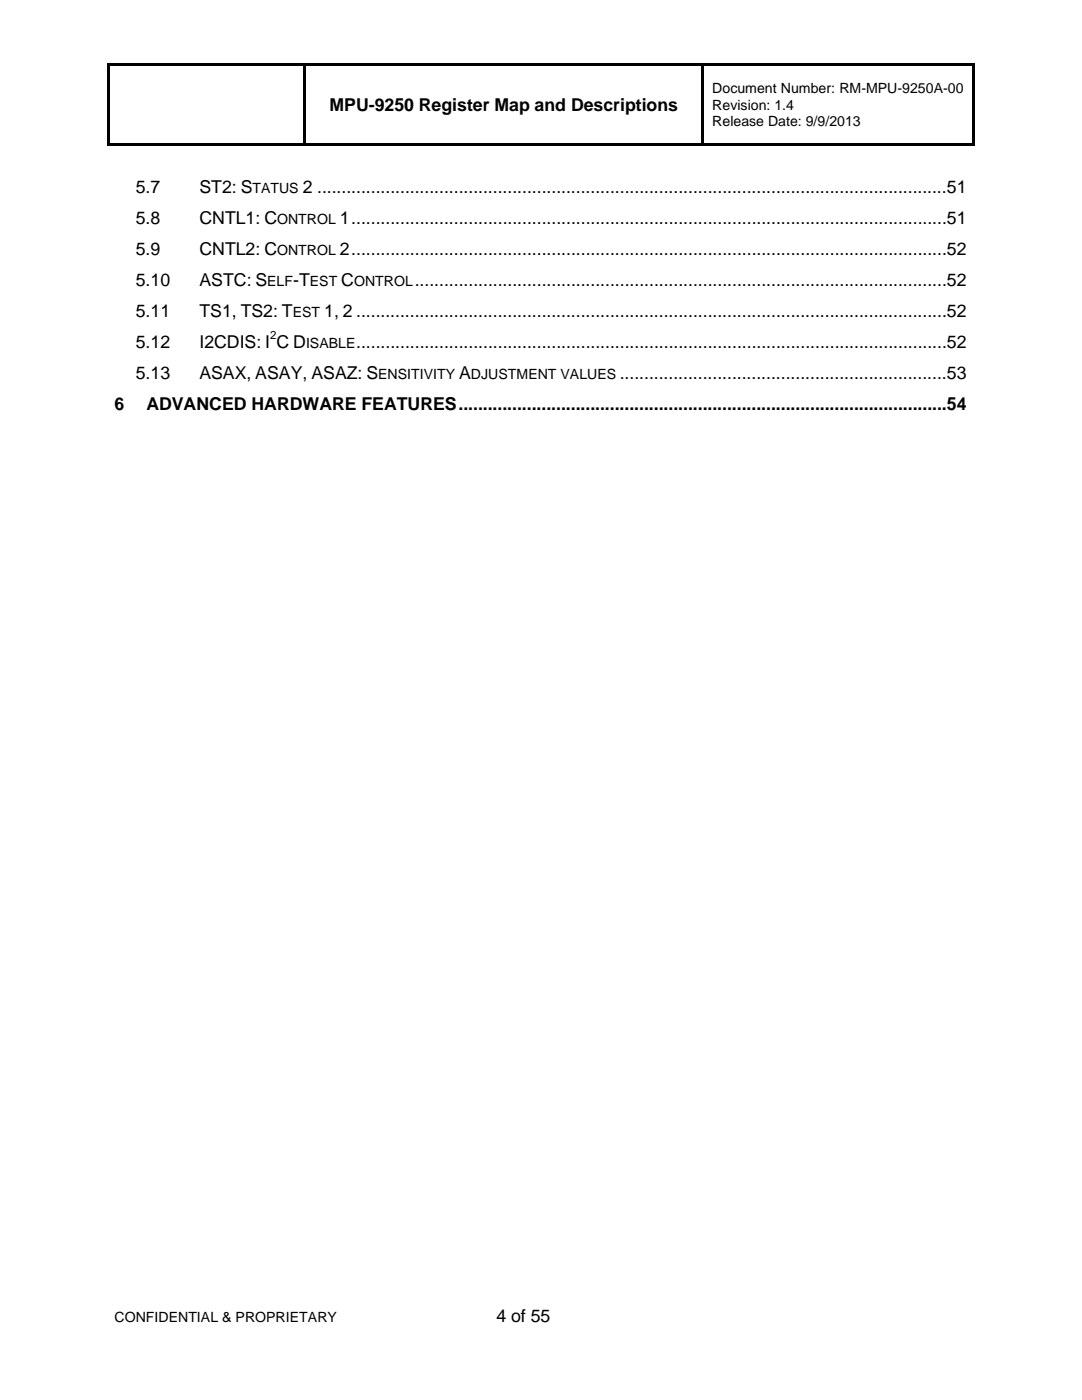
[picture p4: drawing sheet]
<svg xmlns="http://www.w3.org/2000/svg" width="216mm" height="279mm" viewBox="0 0 216 279" stroke-linecap="round" stroke-linejoin="round" font-family="sans-serif">
<defs><g id="words">
<g font-size="3.5">
<text x="65.7" y="22.2">MPU-9250 Register Map and Descriptions</text>
<text x="27.1" y="38.5">5.7</text>
<text x="39.8" y="38.5">ST2: S</text>
<text x="60.4" y="38.5">2 .................................................................................................................................51</text>
<text x="27.1" y="44.7">5.8</text>
<text x="39.8" y="44.7">CNTL1: C</text>
<text x="67.8" y="44.7">1 ..........................................................................................................................51</text>
<text x="27.1" y="50.9">5.9</text>
<text x="39.8" y="50.9">CNTL2: C</text>
<text x="67.8" y="50.9">2 ..........................................................................................................................52</text>
<text x="27.1" y="57.1">5.10</text>
<text x="39.8" y="57.1">ASTC: S</text>
<text x="58.5" y="57.1">-T</text>
<text x="68.1" y="57.1">C</text>
<text x="82.8" y="57.1">.............................................................................................................52</text>
<text x="27.1" y="63.2">5.11</text>
<text x="39.8" y="63.2">TS1, TS2: T</text>
<text x="64.7" y="63.2">1, 2 .........................................................................................................................52</text>
<text x="27.1" y="69.4">5.12</text>
<text x="39.8" y="69.4">I2CDIS: I C D</text>
<text x="71.1" y="69.4">.........................................................................................................................52</text>
<text x="27.1" y="75.6">5.13</text>
<text x="39.8" y="75.6">ASAX, ASAY, ASAZ: S</text>
<text x="91.6" y="75.6">A</text>
<text x="123.7" y="75.6">...................................................................53</text>
<text x="22.9" y="81.8">6</text>
<text x="29.2" y="81.8">ADVANCED HARDWARE FEATURES ....................................................................................................54</text>
<text x="99" y="263.8">4 of 55</text>
</g>
<g font-size="2.8">
<text x="142.1" y="18.6">Document Number: RM-MPU-9250A-00</text>
<text x="142.1" y="21.9">Revision: 1.4</text>
<text x="142.1" y="25.1">Release Date: 9/9/2013</text>
<text x="50.4" y="38.5">TATUS</text>
<text x="55.3" y="44.7">ONTROL</text>
<text x="55.3" y="50.9">ONTROL</text>
<text x="53.3" y="57.1">ELF</text>
<text x="61.8" y="57.1">EST</text>
<text x="70.7" y="57.1">ONTROL</text>
<text x="58.4" y="63.2">EST</text>
<text x="61.1" y="69.4">ISABLE</text>
<text x="75.5" y="75.6">ENSITIVITY</text>
<text x="94" y="75.6">DJUSTMENT VALUES</text>
<text x="22.9" y="263.8">CONFIDENTIAL &amp; PROPRIETARY</text>
</g>
<text font-size="2.3" x="53.9" y="67.6">2</text>
</g></defs>
<path d="M21.4 12.7h.5v.5h-.5zM21.4 12.7h173.1v.5h-173.1zM193.9 12.7h.6v.5h-.6zM21.4 13.2h.5v15.9h-.5zM21.4 28.6h39.2v.5h-39.2zM60.6 13.2h.5v15.9h-.5zM61.1 28.6h78.9v.5h-78.9zM140 13.2h.5v15.9h-.5zM140.5 28.6h53.4v.5h-53.4zM193.9 13.2h.6v15.9h-.6zM193.9 28.6h.6v.5h-.6z" fill="#000"/>
<use href="#words"/>
</svg>
